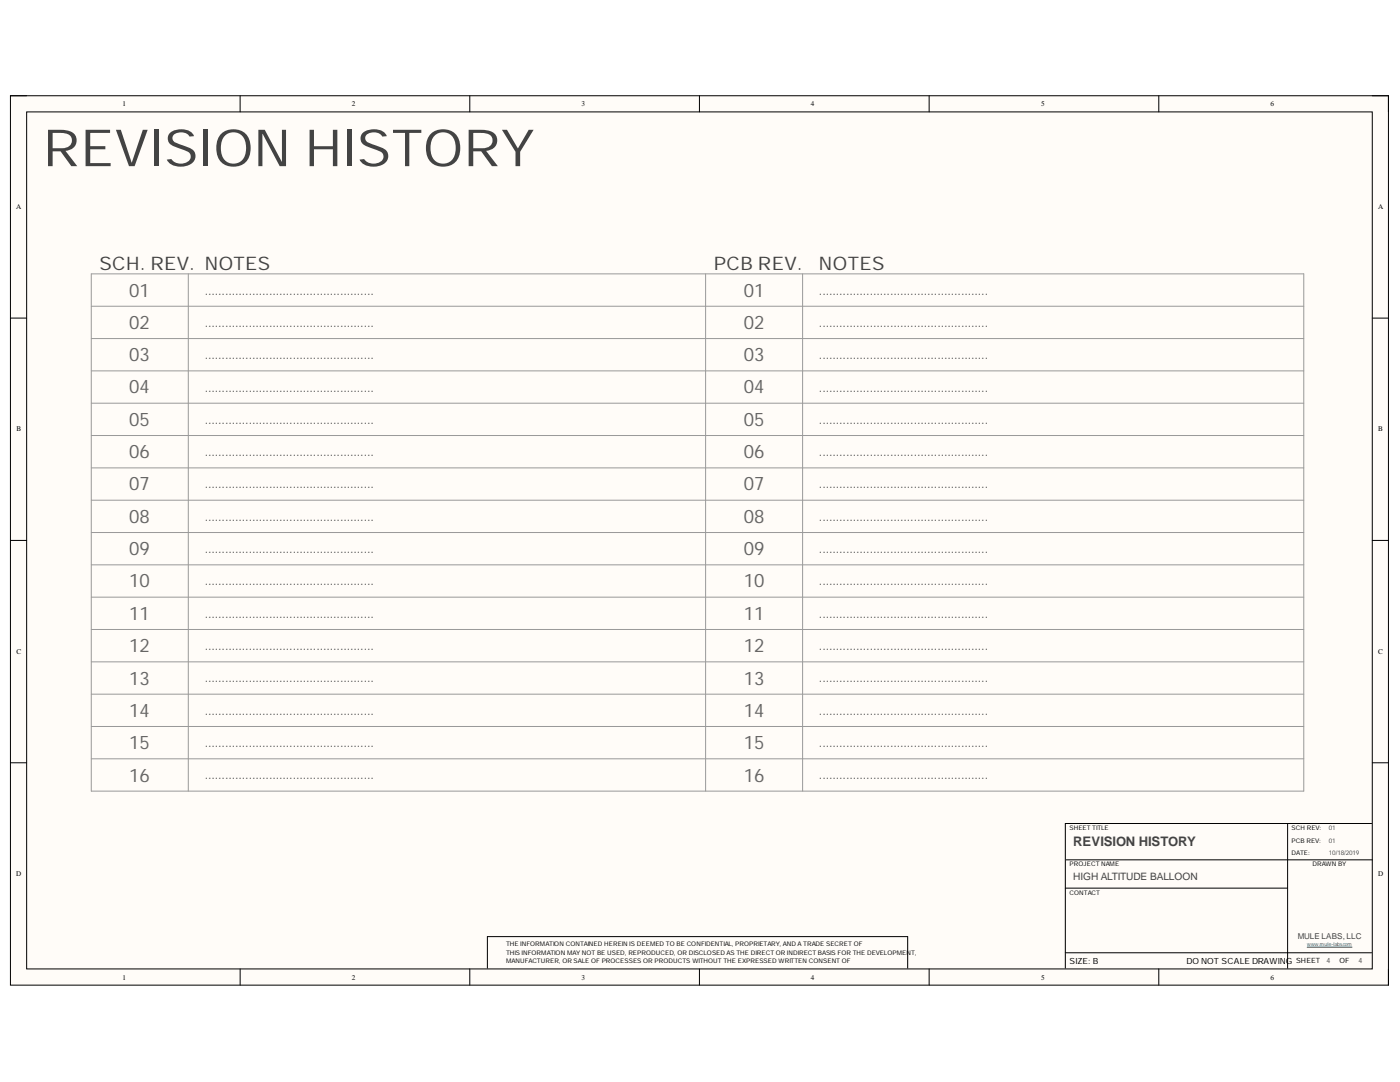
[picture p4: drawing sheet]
<svg xmlns="http://www.w3.org/2000/svg" width="279mm" height="216mm" viewBox="0 0 279 216" stroke-linecap="round" stroke-linejoin="round" font-family="sans-serif">
<defs><g id="words">
<text font-size="10.2" fill="#434343" x="8.5" y="33.2">REVISION HISTORY</text>
<g font-size="3.7" fill="#434343">
<text x="19.9" y="53.9">SCH. REV. NOTES</text>
<text x="142.5" y="53.9">PCB REV.</text>
<text x="163.4" y="53.9">NOTES</text>
</g>
<g font-size="3.7" fill="#666">
<text x="25.8" y="59.2">01</text>
<text x="148.5" y="59.2">01</text>
<text x="25.8" y="65.6">02</text>
<text x="148.5" y="65.6">02</text>
<text x="25.8" y="72.1">03</text>
<text x="148.5" y="72.1">03</text>
<text x="25.8" y="78.5">04</text>
<text x="148.5" y="78.5">04</text>
<text x="25.8" y="85">05</text>
<text x="148.5" y="85">05</text>
<text x="25.8" y="91.4">06</text>
<text x="148.5" y="91.4">06</text>
<text x="25.8" y="97.9">07</text>
<text x="148.5" y="97.9">07</text>
<text x="25.8" y="104.3">08</text>
<text x="148.5" y="104.3">08</text>
<text x="25.8" y="110.8">09</text>
<text x="148.5" y="110.8">09</text>
<text x="25.8" y="117.2">10</text>
<text x="148.5" y="117.2">10</text>
<text x="25.8" y="123.6">11</text>
<text x="148.5" y="123.6">11</text>
<text x="25.8" y="130.2">12</text>
<text x="148.5" y="130.2">12</text>
<text x="25.8" y="136.6">13</text>
<text x="148.5" y="136.6">13</text>
<text x="25.8" y="143">14</text>
<text x="148.5" y="143">14</text>
<text x="25.8" y="149.4">15</text>
<text x="148.5" y="149.4">15</text>
<text x="25.8" y="156">16</text>
<text x="148.5" y="156">16</text>
</g>
<text font-size="2.6" fill="#434343" x="214.2" y="168.9">REVISION HISTORY</text>
<g font-size="2.5" fill="#434343">
<text x="40.9" y="58.8">..................................................</text>
<text x="163.4" y="58.8">..................................................</text>
<text x="40.9" y="65.2">..................................................</text>
<text x="163.4" y="65.2">..................................................</text>
<text x="40.9" y="71.6">..................................................</text>
<text x="163.4" y="71.6">..................................................</text>
<text x="40.9" y="78.1">..................................................</text>
<text x="163.4" y="78.1">..................................................</text>
<text x="40.9" y="84.6">..................................................</text>
<text x="163.4" y="84.6">..................................................</text>
<text x="40.9" y="91">..................................................</text>
<text x="163.4" y="91">..................................................</text>
<text x="40.9" y="97.4">..................................................</text>
<text x="163.4" y="97.4">..................................................</text>
<text x="40.9" y="103.9">..................................................</text>
<text x="163.4" y="103.9">..................................................</text>
<text x="40.9" y="110.4">..................................................</text>
<text x="163.4" y="110.4">..................................................</text>
<text x="40.9" y="116.8">..................................................</text>
<text x="163.4" y="116.8">..................................................</text>
<text x="40.9" y="123.2">..................................................</text>
<text x="163.4" y="123.2">..................................................</text>
<text x="40.9" y="129.7">..................................................</text>
<text x="163.4" y="129.7">..................................................</text>
<text x="40.9" y="136.2">..................................................</text>
<text x="163.4" y="136.2">..................................................</text>
<text x="40.9" y="142.6">..................................................</text>
<text x="163.4" y="142.6">..................................................</text>
<text x="40.9" y="149.1">..................................................</text>
<text x="163.4" y="149.1">..................................................</text>
<text x="40.9" y="155.5">..................................................</text>
<text x="163.4" y="155.5">..................................................</text>
</g>
<text font-size="2" fill="#434343" x="214.2" y="175.5">HIGH ALTITUDE BALLOON</text>
<g font-size="1.7">
<text x="213.4" y="192.3">SIZE: B</text>
<text x="236.8" y="192.3">DO NOT SCALE DRAWING</text>
</g>
<text font-size="1.6" fill="#434343" x="259" y="187.4">MULE LABS, LLC</text>
<g font-size="1.4">
<text x="24.4" y="21.1">1</text>
<text x="70.2" y="21.1">2</text>
<text x="116.1" y="21.1">3</text>
<text x="161.8" y="21.1">4</text>
<text x="207.8" y="21.1">5</text>
<text x="253.5" y="21.1">6</text>
<text x="3.2" y="41.8">A</text>
<text x="275" y="41.8">A</text>
<text x="3.3" y="86.1">B</text>
<text x="275" y="86.1">B</text>
<text x="3.3" y="130.5">C</text>
<text x="275" y="130.5">C</text>
<text x="3.2" y="174.8">D</text>
<text x="275" y="174.8">D</text>
<text x="24.4" y="195.5">1</text>
<text x="70.2" y="195.5">2</text>
<text x="116.1" y="195.5">3</text>
<text x="161.8" y="195.5">4</text>
<text x="207.8" y="195.5">5</text>
<text x="253.5" y="195.5">6</text>
<text x="258.7" y="192.2">SHEET</text>
<text x="267.3" y="192.2">OF</text>
</g>
<g font-size="1.4" fill="#434343">
<text x="264.7" y="192.2">4</text>
<text x="271.1" y="192.2">4</text>
</g>
<g font-size="1.3">
<text x="213.4" y="165.6">SHEET TITLE</text>
<text x="257.8" y="165.6">SCH REV:</text>
<text x="213.4" y="172.9">PROJECT NAME</text>
<text x="257.8" y="168.1">PCB REV:</text>
<text x="257.8" y="170.6">DATE:</text>
<text x="261.9" y="172.9">DRAWN BY</text>
<text x="213.4" y="178.5">CONTACT</text>
<text x="101" y="188.9">THE INFORMATION CONTAINED HEREIN IS DEEMED TO BE CONFIDENTIAL, PROPRIETARY, AND A TRADE SECRET OF</text>
<text x="101" y="190.5">THIS INFORMATION MAY NOT BE USED, REPRODUCED, OR DISCLOSED AS THE DIRECT OR INDIRECT BASIS FOR THE DEVELOPMENT,</text>
<text x="101" y="192.1">MANUFACTURER, OR SALE OF PROCESSES OR PRODUCTS WITHOUT THE EXPRESSED WRITTEN CONSENT OF</text>
</g>
<g font-size="1.3" fill="#434343">
<text x="265.2" y="165.6">01</text>
<text x="265.2" y="170.6">10/18/2019</text>
<text x="265.2" y="168.1">01</text>
</g>
<text font-size="1" fill="#134f5c" x="260.9" y="188.9">www.mule-labs.com</text>
</g></defs>
<path d="M2.1 19.1h275v177.5h-275z" fill-rule="evenodd" fill="#fffcf8"/>
<path d="M2.1 19.1h275v177.5h-275z" fill="none" stroke="#000" stroke-width=".2"/>
<path d="M5.3 22.3h268.6v171h-268.6z" fill-rule="evenodd" fill="#fffcf8"/>
<g fill="none" stroke="#000" stroke-width=".2">
<path d="M2.1 19.1h3.2M47.9 19.1v3.2M93.8 19.1v3.2M139.6 19.1v3.2M185.4 19.1v3.2M231.3 19.1v3.2M273.9 19.1h3.2v3.2M5.3 22.3h268.6v171h-268.6zM2.1 63.5h3.2M273.9 63.5h3.2M2.1 107.8h3.2M273.9 107.8h3.2"/>
<path d="M2.1 152.2h3.2M273.9 152.2h3.2M212.6 177.2h44.4M212.8 171.6h61.1M257 164.3v28.9M273.7 164.3h-61.1v28.9M47.9 193.3v3.3M93.8 193.3v3.3M97.3 193.2v-6.3h83.8v6.3M139.6 193.3v3.3M185.4 193.3v3.3M212.6 190.1h61.1"/>
<path d="M231.3 193.3v3.3M277.1 193.3v3.3"/>
</g>
<path d="M260.9 189h8.9" fill="none" stroke="#134f5c" stroke-width=".2"/>
<g fill="none" stroke="#999" stroke-width=".2">
<path d="M18.2 54.6h242v103.3h-242zM37.6 54.6v103.3M140.8 54.6v103.3M160.2 54.6v103.3M18.2 61.1h242M18.2 67.6h242M18.2 74h242M18.2 80.5h242M18.2 86.9h242M18.2 93.4h242M18.2 99.8h242M18.2 106.3h242"/>
<path d="M18.2 112.7h242M18.2 119.2h242M18.2 125.6h242M18.2 132.1h242M18.2 138.5h242M18.2 145h242M18.2 151.4h242"/>
</g>
<use href="#words"/>
</svg>
